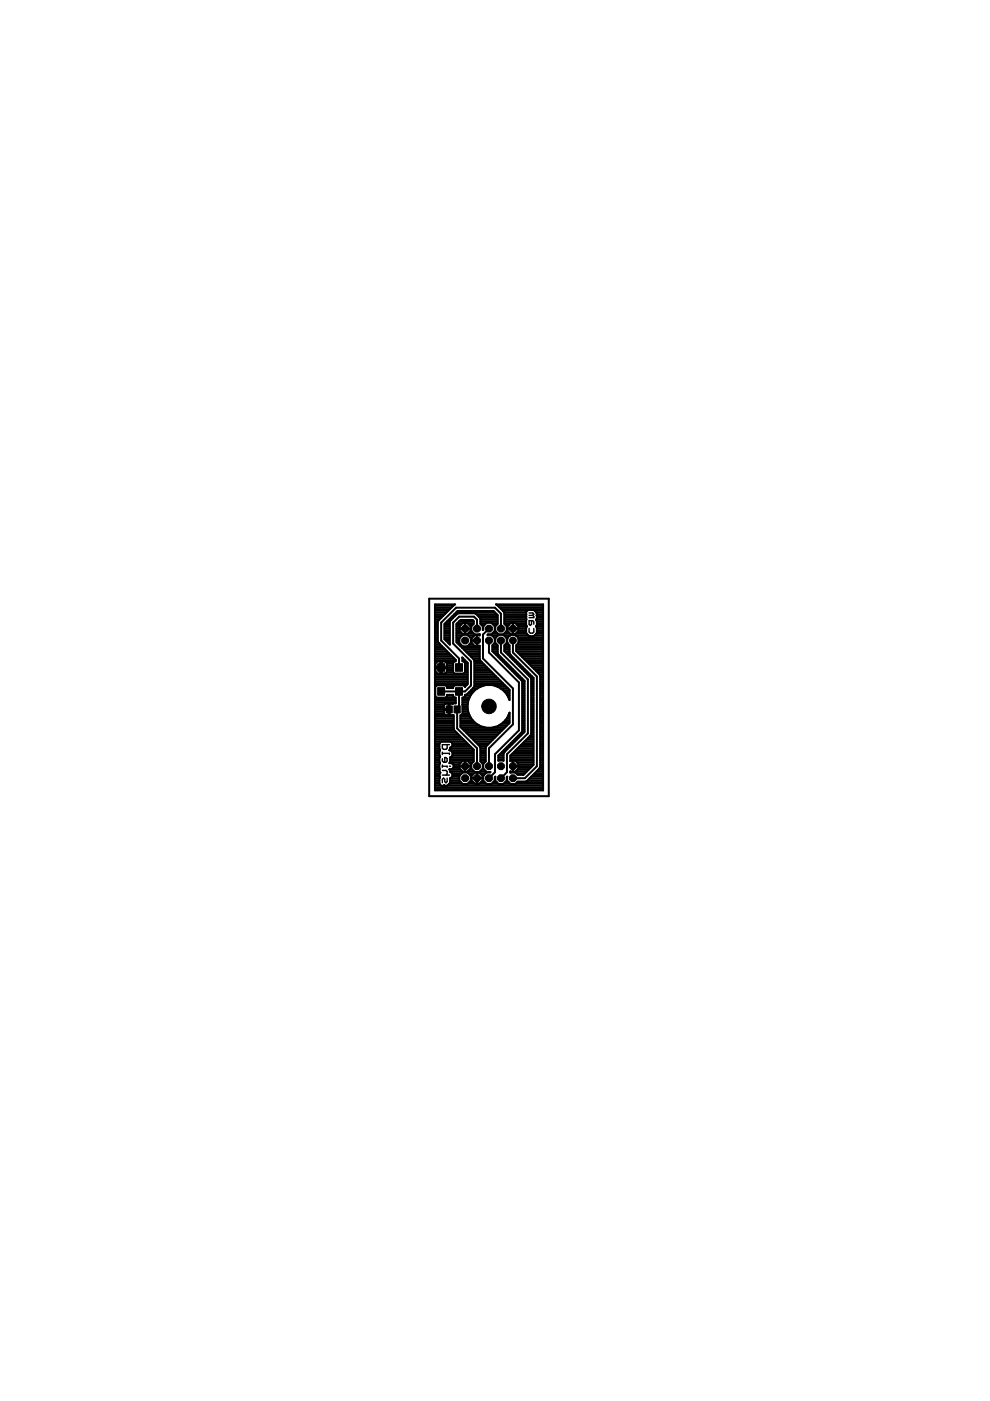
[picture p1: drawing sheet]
<svg xmlns="http://www.w3.org/2000/svg" width="210mm" height="297mm" viewBox="0 0 210 297" stroke-linecap="round" stroke-linejoin="round" font-family="sans-serif">
<g fill="none" stroke="#000" stroke-width=".3">
<path d="M112.2 133.2v.8l.2 .2h.5l.3-.2v-.8M112.2 130.5h.7M112.2 130h.7l.3 .2-.3 .3M112.7 131.6v.8l-.3 .2-.2-.2v-.8h.7l.3 .2v.6M112.9 130.5l.3 .5h-1M93.8 159.5v.5M93.8 159.7h1.5v.3M94.8 157.9v.7l-.2 .3h-.6l-.2-.3v-.7h1.5M93.8 160.9v.5l.2 .2h.6l.2-.2v-.5l-.2-.3h-.3v1M93.8 162.2v.5M93.8 162.5h1v.2M93.8 163.3h.8l.2 .3v.5l-.2 .2"/>
<path d="M93.8 164.3h1.5M94.8 165v.7l-.2 .3-.3-.3v-.5l-.3-.2-.2 .2v.8M95.3 162.5h.2"/>
</g>
<path d="M92.8 145.8h1.5v1.6h-1.5zM92.8 140.7h1.5v1.6h-1.5zM94.6 149.7h1.3v1.5h-1.3zM96.3 149.7h1.3v1.5h-1.3zM96.6 140.7h1.5v1.6h-1.5zM96.6 145.8h1.5v1.6h-1.5z" fill="#000" stroke="#000" stroke-width=".21"/>
<g fill="none" stroke="#000" stroke-width=".42">
<path d="M91 126.9h25.4v41.9h-25.4zM92.2 135.9h.6M92.2 137h1.5M92.2 133.2h.6M92.2 140h4.4M92.2 139.6h4.1M92.2 139.2h3.7M92.2 138.9h3.4M92.2 138.5h3M92.2 138.1h2.6M92.2 137.7h2.2M92.2 137.4h1.9"/>
<path d="M92.2 136.6h1.1M92.2 136.2h.8M92.2 135.5h.6M92.2 135.1h.6M92.2 134.7h.6M92.2 134.4h.6M92.2 134h.6M92.2 133.6h.6M92.2 132.9h.6M92.2 132.5h.6M92.2 132.1h.6M92.2 131.7h.7"/>
<path d="M92.2 131.4h1M92.2 131h1.3M92.2 130.6h1.7M92.2 130.3h2.1M92.2 129.9h2.5M92.2 129.5h2.8M92.2 129.1h3.2M92.2 128.8h3.6M92.2 128.4h4M93.1 136.4h.1M94.2 133.2h1.2M94.2 135.5h1.2"/>
<path d="M94.2 135.1h1.2M94.2 134.7h1.2M94.2 134.4h1.2M94.2 134h1.2M94.2 133.6h1.2M94.2 132.9h1.2M94.2 132.5h1.2M94.4 132.1h1M94.6 135.9h.8M94.8 131.7h.6M95 136.2h.4M95.2 131.4h.5"/>
<path d="M95.3 136.6h.1M95.4 136.6l-1.2-1.1v-3.2l2.8-2.8h7.6l.9 .9v1.9l-.5 .5v1l.7 .7h1l.7-.7v-1l-.5-.5v-2.3l-1.7-1.9h9.9v39.5h-22.9v-39.5h4.3l-3.6 3.5-.1 4.4 3.8 3.9v.3h-.2l-.3 .3v2l.3 .3h1.9l.3-.3v-2l-.3-.3h-.3v-.8l1.2 1.1v4.5l-.6 .6M95.5 131h.6M95.9 130.6h.5M96.3 130.3h.5M96.7 129.9h8.3M96.8 135.9h.6M96.8 133.2h3.1M96.8 135.5h.6M96.8 135.1h.8M96.8 134.7h1.2M96.8 134.4h1.2"/>
<path d="M96.8 134h.9M96.8 133.6h.6M96.8 132.9h.6M96.8 132.5h.9M96.9 136.2h.5M97 132.1h1.1M97.2 136.6h.5M97.3 131.7h3.1M97.4 133.2v-.4l.7-.7h.5v2.4h-.5l-.7-.7v-.5h2.4v.5l-.7 .7h-.5v-2.4h.5l.7 .7v.4M97.6 137h.5M98 137.4h3.7M98 140h.6"/>
<path d="M98 139.6h.2M98.4 137.7h3.3M98.6 134.4h.1M98.6 134h.1M98.6 133.6h.1M98.6 132.9h.1M98.6 132.5h.1M98.6 132.1h.1M98.7 138.1h3M99.1 138.5h2.6M99.1 132.1h1.3M99.1 137h2.6"/>
<path d="M99.2 134.4h1.3M99.3 134.7h1.3M99.5 138.9h2.2M99.5 132.5h.7M99.5 136.6h.8M99.5 134h.6M99.6 135.1h.6M99.8 133.6h.1M99.8 132.9h.1M99.8 135.9l1.4-.1v1.2M99.8 136.2h.2M99.8 135.5h.2"/>
<path d="M99.9 139.2h1.8M100 135.8v.5l.7 .7M100.2 139.6h1.5M100.5 140h1.3M101 130.3h4.4M101.1 137v-2.4h-.4l-.7 .7v.5h1.2v-1.2l.5 .1v-.2h-1.1l-.7-.7v-1l.5-.5v-.6l-.2-.3h-2.6l-.8 .9v3.8l3.7 3.7 .1 5.7-1.6 1.7-.4 .1v.3l-.3 .3h-.3l.1 3.5-.5 .3v2.4l4.1 4.1 .2 3.2 .5 .5v1.1l-.8 .7h-1l-.7-.7v-1.1l.5-.5v-2.5l-4.1-4.1-.1-.2M101.1 136.6h.1M101.1 136.2h.1M101.1 135.5h.1M101.1 135.1h.1M101.1 134.7h.1M101.1 133.3v-1.9l-.6-.7h-3.2l-1.2 1.3v4.4l3.8 3.9v5l-1.3 1.3h-5.1"/>
<path d="M101.4 130.6h4.1M101.6 137l.1-.1 .1 3.1 6.2 6.3v2.1l-.5-1.1M101.7 131l-1.1-1-3.7 .1-1.5 1.8v4.7M101.7 131l.2 1.3 .5 .5v.8l.1-.8 .7-.7h1l.7 .7v1l-.7 .7-.8 .1h.8l.7 .7v1l-.5 .5v1.2l6.3 6.5v10.5l-.1 .3-4.9 4.9v1.1h1.1v-1.5M101.7 131h3.8M101.9 132.1h1.2M101.9 131.7h3.6M101.9 131.4h3.6M102.1 132.5h.6M102.4 133.2h.1M102.4 132.9h.1M103.7 133.3l-1.3 1.2v5.1l6.4 6.4v7.6l-5.1 5v3.9"/>
<path d="M103.7 135.8v2.5l6.3 6.4v10.2l-5.1 5v3.8l-1.2 1.3M104.2 132.1h1.3M104.3 134.4h1.3M104.3 134.7h1.3M104.4 137h1.1M104.4 137.7h1.1M104.4 137.4h1.1M104.4 138.1h1.1M104.6 136.6h.7M104.6 132.5h.7M104.7 134h.5M104.7 135.1h.5"/>
<path d="M104.8 138.5h.7M104.9 135.9h.1M104.9 133.2h.1M104.9 136.2h.1M104.9 135.5h.1M104.9 133.6h.1M104.9 132.9h.1M105.2 138.9h.5M105.5 128.4h9.6M105.5 138.5v-1.7l-.5-.5v-1l.7-.7h1l.7 .7v1l-.5 .5v1.2l5.7 5.9v11.7l-.1 .3-4.3 4.3 .1 1.1M105.5 138.5l5.7 5.9v10.8l-4.4 4.6M105.6 139.2h.5"/>
<path d="M105.9 128.8h9.2M105.9 139.6h.6M106.2 135.8v2.5l5.7 5.8v11.4l-4.4 4.4v3.8l-1.3 1.3M106.2 133.3v-3.2l-1.3-1.3h-8.2l-3.2 3.2v3.8l3.8 3.8v1.9M106.3 129.1h8.8M106.3 140h.5M106.6 129.5h5.1M106.8 134.4h1.4M106.9 134.7h1.2M106.9 129.9h4.6M106.9 137h1.1M106.9 137.7h1.1"/>
<path d="M106.9 137.4h1.1M106.9 132.1h1.3M106.9 131.7h4.6M106.9 131.4h4.7M106.9 131h4.6M106.9 130.6h4.6M106.9 130.3h4.7M107 138.1h1M107.1 136.6h.7M107.2 132.5h.7M107.2 134h.6M107.3 135.1h.4"/>
<path d="M107.4 138.5h.6M107.4 135.9h.1M107.4 133.2h4.1M107.4 136.2h.2M107.4 135.5h.2M107.4 133.6h.2M107.4 132.9h.2M107.6 133.3h2.3v.5l-.7 .7h-.9l-.7-.7zM107.6 133.2v-.4l.7-.7h.9l.7 .7v.4M107.7 135.1a1.21 1.21 0 0 0 .3 1.7v1.7M107.7 135.1a1.25 1.25 0 0 1 2.1 0M107.7 138.9h.6"/>
<path d="M108 138.5l5.1 5.2M108.1 139.2h.5M108.5 139.6h.5M108.7 132.1v2.4M108.7 134.4h.1M108.7 134h.1M108.7 133.6h.1M108.7 132.9h.1M108.7 132.5h.1M108.7 132.1h.1M108.8 135.8v2.5l5 5.1v19.1l-2.5 2.5h-2.5M108.8 132.1v2.4"/>
<path d="M108.9 140h.5M109.3 132.1h2.2M109.3 134.4h2.4M109.3 134.7h2.7M109.5 137h5.6M109.5 137.7h5.6M109.5 137.4h5.6M109.5 138.1h5.6M109.6 132.5h1.9M109.7 136.6h5.4M109.7 134h1.8M109.8 135.1h5.3"/>
<path d="M109.8 135.1a1.24 1.24 0 0 1-.3 1.7v1.2l5 5.3-.1 19.6M109.9 138.5h5.2M109.9 136.2h5.2M109.9 133.6h1.6M109.9 132.9h1.7M109.9 135.5h5.2M110 135.9h5.1M110.3 138.9h4.8M110.6 139.2h4.5M111 139.6h4.1M111.4 140h3.7M111.5 130.6l.1 2.3"/>
<path d="M111.6 130.2l-.1 .4M111.6 132.9v1.4M111.6 134.3l.7 .6 1-.1 .4-.5M113.3 134.7h1.8M113.4 129.5h1.7M113.7 131.4h1.4M113.7 129.9l.1 1.2-.1 .3 .1 .3M113.7 132.9v1.4M113.7 129.9l-.6-.6h-1a.63 .63 0 0 0-.5 .9M113.7 134.4h1.4M113.7 132.9h1.4M113.7 129.9h1.4"/>
<path d="M113.8 131.7l-.1 1.2M113.8 133.2h1.3M113.8 134h1.3M113.8 133.6h1.3M113.8 132.5h1.3M113.8 132.1h1.3M113.8 131.7h1.3M113.8 131h1.3M113.8 130.6h1.3M113.8 130.3h1.3M92.2 151.6h2.2M92.2 146.3h.1"/>
<path d="M92.2 145.6h.1M92.2 145.2h6.8M92.2 156.1h5.4M92.2 157.2h6.5M92.2 159.1h1.1M92.2 159.8h1M92.2 159.4h1M92.2 158.7h1M92.2 158.3h1M92.2 157.9h1M92.2 157.6h1M92.2 156.8h6.1"/>
<path d="M92.2 156.4h5.7M92.2 155.7h5M92.2 155.3h4.6M92.2 155h4.2M92.2 154.6h4M92.2 154.2h4M92.2 153.8h4M92.2 153.5h4M92.2 153.1h4M92.2 152.7h4M92.2 152.3h4M92.2 152h4"/>
<path d="M92.2 151.2h1.9M92.2 150.8h1.9M92.2 150.5h2.9M92.2 150.1h1.9M92.2 149.7h1.9M92.2 149.4h2M92.2 149h4.4M92.2 148.6h4.4M92.2 148.2h4.4M92.2 147.8h.3M92.2 147.5h.1M92.2 147.1h.1"/>
<path d="M92.2 146.7h.1M92.2 146h.1M92.2 144.8h7M92.2 144.5h7M92.2 144.1h7M92.2 143.7h7M92.2 143.4h7M92.2 143h7M92.2 142.6h.2M92.2 142.2h.1M92.2 141.9h.1M92.2 141.5h1.2"/>
<path d="M92.2 141.1h.1M92.2 140.7h.1M92.2 140.4h.3M92.3 145.6v2l.3 .3h1.9l.3-.3v-.3h1.3v.3l.3 .3h.2v1.2l-1.3 .1v1.1h-1.2v-.8l.3-.3h.7v2.4M92.3 145.6l.3-.3h1.9l.3 .3M92.5 140.4l.9-.1v2.5l-.8-.1-.2-.1-.1-.9h2.4v.8l-.2 .2-.8 .1v-2.5l.9 .1M92.5 140.4l-.2 .3v.7h2.4v-.7l-.1-.3M93.3 159l-.1 .3v.8l.1 .3-.1 .3 .1 1.1-.1 .3M93.4 142.6h.3M93.4 142.2h.3M93.4 141.9h.3M93.4 141.1h.3"/>
<path d="M93.4 140.7h.3M93.4 140.4h.3M93.7 157.2l-.5 .6v.9l.1 .3M93.7 141.5h2.4M94.1 151.2v-.7h1.2v1.1M94.1 151.2l.3 .4M94.4 151.6l1.8 .1v2.9M94.6 147.8h1.7M94.6 140.4h1.6M94.6 142.6h1.6M94.7 142.2h1.4M94.7 141.9h1.4"/>
<path d="M94.7 141.1h1.4M94.7 140.7h1.4M94.8 145.6v.3h1.3v-.3M94.8 145.6h1.3M94.8 147.5h1.3M95.1 151.2h.2M95.1 150.8h.2M95.1 150.1h.2M95.1 149.7h.2M95.1 149.4h.2M95.4 157.2a.66 .66 0 0 1 .6 .7 .66 .66 0 0 1-.6 .6l-.1 .6h5.1M95.4 159.1l.3 .1a.89 .89 0 0 1 0 1.3l-.3 .1"/>
<path d="M95.4 158.7h4.8M95.8 158.3h4M95.9 157.6h3.2M95.9 159.4h4.5M95.9 159.8h4.5M95.9 157.9h3.5M96.1 145.6l.3-.3h1.9l.3 .3M97.3 146.6v3.4l-.4 .4v4l4.2 4.2v3.9M97.6 153.8h4M97.6 153.5h3.4M97.6 153.1h3M97.6 152.7h2.6"/>
<path d="M97.6 152.3h2.3M97.6 152h2.1M97.7 154.2h5M97.9 151.6h1.6M98 149.4h.1M98 149.4h1.2M98 149h1.2M98 148.6h1.3M98 148.2h1.4M98.1 151.2h1.3M98.1 150.8h1.2M98.1 150.5h1.1"/>
<path d="M98.1 150.1h1.1M98.1 149.7h1M98.1 154.6h8.6M98.4 147.8h1.2M98.4 155h8M98.4 140.4h.6M98.5 142.6h.7M98.6 145.6h.1M98.6 147.5h1.2M98.6 142.2h.6M98.6 141.9h.6M98.6 141.5h.6"/>
<path d="M98.6 141.1h.6M98.6 140.7h.6M98.8 155.3h7.2M99.1 147.1h.9M99.2 155.7h6.4M99.5 146.7h.8M99.6 156.1h5.6M99.8 147.3h.1M99.8 147.3a4.6 4.6 0 0 0 .9 5.9M99.9 156.4h5M100.2 146h1M100.3 156.8h4.2"/>
<path d="M100.5 145.6h1.3M100.6 145.2h6.4M100.6 144.8h6M100.6 144.5h5.7M100.6 144.1h5.3M100.6 143.7h4.9M100.6 143.4h4.5M100.6 143h4.2M100.6 142.6h3.8M100.6 142.2h3.4M100.6 141.9h3M100.6 141.5h2.7"/>
<path d="M100.6 141.1h2.3M100.6 140.7h1.9M100.6 140.4h1.6M100.7 146.3h.1M100.7 146.3l-.9 1M100.7 153.2h.1M100.7 153.2l1.1 .7M100.7 157.2h3.4M100.7 146.3h-.8M101.1 157.6h2.7M101.5 157.9h1.9M101.8 158.3h1.2"/>
<path d="M101.8 153.9h.1M101.8 153.9l1.2 .4h1.3l1.3-.4M101.9 159.1h1.1M101.9 159.8h1.1M101.9 159.4h1.1M101.9 158.7h1.1M103 145.2l-1.2 .4-1.1 .7M104.3 145.2l1.3 .4 1.1 .7M104.6 154.2h2.5M105.5 145.6h1.9M105.6 153.9h.1M105.7 153.8h1.8"/>
<path d="M106 159.8h.8M106.1 146h1.7M106.3 153.5h1.6M106.4 159.4h.6M106.7 146.3l.8 1M106.7 146.3h1.3M106.7 153.2h.1M106.7 153.2l-1.1 .7M106.7 140.4h.5M106.8 153.1h1.2M106.8 159.1h.5M107 146.7h1"/>
<path d="M107.1 140.7h.5M107.1 159.3h.1M107.1 152.7h.9M107.2 158.7h.5M107.3 147.1h.7M107.4 152.3h.6M107.4 141.1h.6M107.5 152.2l.5-1.1v2.2l-4.9 4.9-.1 .3v2.9l-.5 .5v1.1l.7 .7h.8l-.8 .1-.7 .7v1l.7 .7h1l.7-.7 .1-.8M107.5 147.3h.1M107.5 152.2v.1M107.5 152.2l-.8 1M107.5 158.3h.6"/>
<path d="M107.6 147.5h.4M107.7 152h.3M107.8 147.8h.2M107.8 151.6h.2M107.8 141.5h.5M107.9 157.9h.6M107.9 148.2h.1M108 151.2h.1M108.2 141.9h.5M108.3 157.6h.5M108.6 142.2h.5M108.6 159.8h4.5"/>
<path d="M108.7 157.2h.5M108.9 142.6h.6M109 159.4h4.1M109.1 156.8h.5M109.2 140.4h.5M109.3 143h.5M109.3 159.1h3.8M109.4 156.4h.5M109.6 140.7h.5M109.7 143.4h.5M109.7 158.7h3.4M109.8 156.1h.5"/>
<path d="M110 141.1h.5M110.1 143.7h.5M110.1 158.3h3M110.2 155.7h.5M110.3 141.5h.6M110.4 144.1h.6M110.5 157.9h2.6M110.5 155.3h.6M110.7 144.5h.5M110.7 151.6h.5M110.7 146.3h.5M110.7 145.6h.5"/>
<path d="M110.7 145.2h.5M110.7 155h.5M110.7 154.6h.5M110.7 154.2h.5M110.7 153.8h.5M110.7 153.5h.5M110.7 153.1h.5M110.7 152.7h.5M110.7 152.3h.5M110.7 152h.5M110.7 151.2h.5M110.7 150.8h.5"/>
<path d="M110.7 150.5h.5M110.7 150.1h.5M110.7 149.7h.5M110.7 149.4h.5M110.7 149h.5M110.7 148.6h.5M110.7 148.2h.5M110.7 147.8h.5M110.7 147.5h.5M110.7 147.1h.5M110.7 146.7h.5M110.7 146h.5"/>
<path d="M110.7 144.8h.5M110.7 141.9h.6M110.8 157.6h2.3M111.1 142.2h.5M111.2 157.2h1.9M111.5 142.6h.5M111.6 156.8h1.5M111.8 140.4h3.3M111.8 143h.6M112 156.4h1.1M112.1 140.7h3M112.2 143.4h.6"/>
<path d="M112.3 156.1h.8M112.5 141.1h2.6M112.6 143.7h.5M112.6 155.7h.5M112.6 151.6h.5M112.6 146.3h.5M112.6 145.6h.5M112.6 145.2h.5M112.6 155.3h.5M112.6 155h.5M112.6 154.6h.5M112.6 154.2h.5"/>
<path d="M112.6 153.8h.5M112.6 153.5h.5M112.6 153.1h.5M112.6 152.7h.5M112.6 152.3h.5M112.6 152h.5M112.6 151.2h.5M112.6 150.8h.5M112.6 150.5h.5M112.6 150.1h.5M112.6 149.7h.5M112.6 149.4h.5"/>
<path d="M112.6 149h.5M112.6 148.6h.5M112.6 148.2h.5M112.6 147.8h.5M112.6 147.5h.5M112.6 147.1h.5M112.6 146.7h.5M112.6 146h.5M112.6 144.8h.5M112.6 144.5h.5M112.6 144.1h.5M112.9 141.5h2.2"/>
<path d="M113.1 143.7v18.5l-2.1 2.1h-1.2l-.5-.5h-1.1v-.2M113.3 141.9h1.8M113.6 142.2h1.5M114 142.6h1.1M114.4 143h.7M114.5 151.6h.6M114.5 146.3h.6M114.5 145.6h.6M114.5 145.2h.6M114.5 156.1h.6M114.5 157.2h.6M114.5 159.1h.6"/>
<path d="M114.5 159.8h.6M114.5 159.4h.6M114.5 158.7h.6M114.5 158.3h.6M114.5 157.9h.6M114.5 157.6h.6M114.5 156.8h.6M114.5 156.4h.6M114.5 155.7h.6M114.5 155.3h.6M114.5 155h.6M114.5 154.6h.6"/>
<path d="M114.5 154.2h.6M114.5 153.8h.6M114.5 153.5h.6M114.5 153.1h.6M114.5 152.7h.6M114.5 152.3h.6M114.5 152h.6M114.5 151.2h.6M114.5 150.8h.6M114.5 150.5h.6M114.5 150.1h.6M114.5 149.7h.6"/>
<path d="M114.5 149.4h.6M114.5 149h.6M114.5 148.6h.6M114.5 148.2h.6M114.5 147.8h.6M114.5 147.5h.6M114.5 147.1h.6M114.5 146.7h.6M114.5 146h.6M114.5 144.8h.6M114.5 144.5h.6M114.5 144.1h.6"/>
<path d="M114.5 143.7h.6M114.5 143.4h.6M92.2 164.3h1M92.2 162.4h1M92.2 161.3h1M92.2 166.2h1M92.2 166.6h1.3M92.2 167.3h22.9M92.2 166.9h22.9M92.2 165.8h1M92.2 165.4h1M92.2 165.1h1"/>
<path d="M92.2 164.7h1M92.2 163.9h1.1M92.2 163.6h1M92.2 163.2h1M92.2 162.8h1M92.2 162.1h1M92.2 161.7h1M92.2 161h1M92.2 160.6h1M92.2 160.2h1M93.2 162.1v.7M93.2 163.2l.2 .6a.63 .63 0 0 0-.1 .9"/>
<path d="M93.2 162.8v.4M93.3 164.7l-.1 1.4a.66 .66 0 0 0 1 .4M94.1 166.6h.2M94.2 166.5h.1M94.8 166.6h20.3M95.2 166.2h2.9M95.3 163.2h2.4M95.4 161.7h2.3M95.4 160.6v.9l-.1 .3h.4l.4 .3M95.4 160.6h.1M95.4 161.3h5M95.4 165.8h2.3"/>
<path d="M95.4 165.4h2M95.4 165.1h2M95.4 163.6h2.7M95.4 161h5M95.5 160.6h4.9M95.8 163.9h2.1M95.8 164v.7M95.8 164.7l-.4 .3v.8a.88 .88 0 0 1-1.2 .7M95.8 164.7h1.6M95.9 160.2h4.5M95.9 164.3h1.7M96.1 162.1h1.3"/>
<path d="M96.1 162.1v.7M96.1 162.8l-.4 .3h-.4l.1 .1a.6 .6 0 0 0 .4 .8M96.1 162.8h1.3M96.2 162.4h3.7M97.4 162.5h2.4M98.1 161.3l-.7 .7v.9l.7 .7h.5v-2.3M98.6 163.6h.1M98.6 163.2h.1M98.6 162.8h.1M98.6 162.1h.1M98.6 161.7h.1M98.6 161.3v2.3h.5l.7-.7v-.9l-.7-.7"/>
<path d="M99.1 166.2h4M99.1 163.6h1.4M99.3 163.9h1.2M99.5 161.7h.7M99.5 165.8h.8M99.5 163.2h.7M99.7 164.3h.5M99.8 162.8h.1M99.8 162.1h.1M99.8 165.4h.2M99.8 165.1h.2M99.8 164.7h.2"/>
<path d="M100 165h2.3M100.7 166.2l-.7-.7v-1l.7-.7h.4v2.4M101.1 164.3h.1M101.1 165.8h.1M101.1 165.4h.1M101.1 165.1h.1M101.1 164.7h.1M101.1 163.9h.1M101.2 166.2v-2.4h.4l.7 .7v1l-.7 .7M101.7 163.9h1.3M101.8 163.6h1.3M101.9 161.3h1.1"/>
<path d="M101.9 161h1.1M101.9 160.6h1.1M101.9 160.2h1.1M102 165.8h.8M102.1 164.3h.5M102.1 161.7h.6M102.1 163.2h.6M102.3 165.4h.2M102.3 165.1h.2M102.3 164.7h.2M102.4 162.4h.1M102.4 162.8h.1"/>
<path d="M102.4 162.1h.1M104.2 166.2h1.5M104.6 165.8h.7M104.9 165.4h.1M104.9 165.1h.1M105 164.7h.1M105 164.7v.8l.7 .7h1l.7-.7 .1-.8M105.7 161h1.1M105.7 160.6h1.1M105.7 160.2h1.1M106.7 166.2h1.5M107.1 165.8h.7"/>
<path d="M107.4 165.4h.1M107.4 165.1h.1M107.5 164.7h.1M108.2 161.3h4.9M108.2 163.6h.1M108.2 161h4.9M108.2 160.6h4.9M108.2 160.2h4.9M108.7 161.3v2.3M108.7 162.5h1.2M108.7 162.4h4.1M108.7 163.6h.1"/>
<path d="M108.7 163.2h.1M108.7 162.8h.1M108.7 162.1h.1M108.7 161.7h.1M108.8 161.3v2.3M109.2 161.3l.7 .7v.9l-.7 .7h-1M109.3 166.2h5.8M109.3 163.6h2.4M109.4 163.9h1.9M109.6 161.7h3.5M109.7 165.8h5.4M109.7 163.2h2.4"/>
<path d="M109.9 162.8h2.6M109.9 162.1h3.2M111.9 165.4h3.2M112.2 165.1h2.9M112.6 164.7h2.5M113 164.3h2.1M113.3 163.9h1.8M113.7 163.6h1.4M114.1 163.2h1M114.4 162.9l-2.7 2.7-.3 .1h-1.6l-.5 .5h-1.1l-.7-.7v-.8M114.4 162.8h.7M114.5 162.4h.6"/>
<path d="M114.5 161.3h.6M114.5 162.1h.6M114.5 161.7h.6M114.5 161h.6M114.5 160.6h.6M114.5 160.2h.6"/>
<circle cx="98.6" cy="135.8" r="1.31"/>
<circle cx="98.6" cy="165" r="1.31"/>
</g>
<circle cx="108.8" cy="135.8" r=".72" fill="#000" stroke="#000" stroke-width=".21"/>
<circle cx="108.8" cy="135.8" r=".47" fill="#fff" stroke="#000" stroke-width=".21"/>
<circle cx="108.8" cy="133.3" r=".78" fill="#000" stroke="#000" stroke-width=".21"/>
<circle cx="108.8" cy="133.3" r=".47" fill="#fff" stroke="#000" stroke-width=".21"/>
<circle cx="106.2" cy="135.8" r=".78" fill="#000" stroke="#000" stroke-width=".21"/>
<circle cx="106.2" cy="135.8" r=".47" fill="#fff" stroke="#000" stroke-width=".21"/>
<circle cx="106.2" cy="133.3" r=".78" fill="#000" stroke="#000" stroke-width=".21"/>
<circle cx="106.2" cy="133.3" r=".47" fill="#fff" stroke="#000" stroke-width=".21"/>
<circle cx="103.7" cy="135.8" r=".78" fill="#000" stroke="#000" stroke-width=".21"/>
<circle cx="103.7" cy="135.8" r=".47" fill="#fff" stroke="#000" stroke-width=".21"/>
<circle cx="103.7" cy="133.3" r=".78" fill="#000" stroke="#000" stroke-width=".21"/>
<circle cx="103.7" cy="133.3" r=".47" fill="#fff" stroke="#000" stroke-width=".21"/>
<circle cx="101.1" cy="135.8" r=".78" fill="#000" stroke="#000" stroke-width=".21"/>
<circle cx="101.1" cy="135.8" r=".47" fill="#fff" stroke="#000" stroke-width=".21"/>
<circle cx="101.1" cy="133.3" r=".78" fill="#000" stroke="#000" stroke-width=".21"/>
<circle cx="101.1" cy="133.3" r=".47" fill="#fff" stroke="#000" stroke-width=".21"/>
<circle cx="98.6" cy="135.8" r=".78" fill="#000" stroke="#000" stroke-width=".21"/>
<circle cx="98.6" cy="135.8" r=".47" fill="#fff" stroke="#000" stroke-width=".21"/>
<circle cx="98.6" cy="133.3" r=".78" fill="#000" stroke="#000" stroke-width=".21"/>
<circle cx="98.6" cy="133.3" r=".47" fill="#fff" stroke="#000" stroke-width=".21"/>
<circle cx="108.8" cy="162.5" r=".78" fill="#000" stroke="#000" stroke-width=".21"/>
<circle cx="108.8" cy="162.5" r=".47" fill="#fff" stroke="#000" stroke-width=".21"/>
<circle cx="108.8" cy="165" r=".78" fill="#000" stroke="#000" stroke-width=".21"/>
<circle cx="108.8" cy="165" r=".47" fill="#fff" stroke="#000" stroke-width=".21"/>
<circle cx="106.2" cy="162.5" r=".78" fill="#000" stroke="#000" stroke-width=".21"/>
<circle cx="106.2" cy="162.5" r=".47" fill="#fff" stroke="#000" stroke-width=".21"/>
<circle cx="106.2" cy="165" r=".78" fill="#000" stroke="#000" stroke-width=".21"/>
<circle cx="106.2" cy="165" r=".47" fill="#fff" stroke="#000" stroke-width=".21"/>
<circle cx="103.7" cy="162.5" r=".78" fill="#000" stroke="#000" stroke-width=".21"/>
<circle cx="103.7" cy="162.5" r=".47" fill="#fff" stroke="#000" stroke-width=".21"/>
<circle cx="103.7" cy="165" r=".78" fill="#000" stroke="#000" stroke-width=".21"/>
<circle cx="103.7" cy="165" r=".47" fill="#fff" stroke="#000" stroke-width=".21"/>
<circle cx="101.1" cy="162.5" r=".78" fill="#000" stroke="#000" stroke-width=".21"/>
<circle cx="101.1" cy="162.5" r=".47" fill="#fff" stroke="#000" stroke-width=".21"/>
<circle cx="101.1" cy="165" r=".78" fill="#000" stroke="#000" stroke-width=".21"/>
<circle cx="101.1" cy="165" r=".47" fill="#fff" stroke="#000" stroke-width=".21"/>
<circle cx="98.6" cy="162.5" r=".78" fill="#000" stroke="#000" stroke-width=".21"/>
<circle cx="98.6" cy="162.5" r=".47" fill="#fff" stroke="#000" stroke-width=".21"/>
<circle cx="98.6" cy="165" r=".78" fill="#000" stroke="#000" stroke-width=".21"/>
<circle cx="98.6" cy="165" r=".47" fill="#fff" stroke="#000" stroke-width=".21"/>
<g fill="#000" stroke="#000" stroke-width=".21">
<path d="M98.1 135.6a.51 .51 0 0 1 .9-.2 .51 .51 0 0 1-.2 .8 .51 .51 0 0 1-.7-.4l.5-.1 .1 .1-.1 .2-.5-.2z" fill-rule="evenodd"/>
<path d="M98.1 133a.51 .51 0 0 1 .9-.1 .51 .51 0 0 1-.2 .8 .51 .51 0 0 1-.7-.4h.3l.2-.2 .1 .2-.1 .1-.5-.1z" fill-rule="evenodd"/>
<path d="M100.7 135.6a.51 .51 0 0 1 .8-.1 .51 .51 0 0 1-.2 .8 .51 .51 0 0 1-.7-.5l.5-.1 .2 .1-.2 .2-.5-.2z" fill-rule="evenodd"/>
<path d="M100.7 133a.51 .51 0 0 1 .8-.1 .51 .51 0 0 1-.2 .9 .51 .51 0 0 1-.7-.5h.4l.1-.2 .2 .2-.2 .1-.5-.1z" fill-rule="evenodd"/>
<path d="M103.2 135.6a.5 .5 0 0 1 .9-.1 .5 .5 0 0 1-.3 .8 .5 .5 0 0 1-.6-.5l.5-.1 .1 .1-.1 .2-.5-.2z" fill-rule="evenodd"/>
<path d="M103.2 133a.5 .5 0 0 1 .9-.1 .5 .5 0 0 1-.2 .8 .5 .5 0 0 1-.7-.4h.3l.2-.2 .1 .2-.1 .1-.5-.1z" fill-rule="evenodd"/>
<path d="M105.9 135.4a.5 .5 0 0 1 .8 .2 .5 .5 0 0 1-.4 .7 .5 .5 0 0 1-.6-.5l.5-.1 .2 .1-.2 .2-.5-.2z" fill-rule="evenodd"/>
<path d="M105.9 132.9a.5 .5 0 0 1 .8 .2 .5 .5 0 0 1-.4 .7 .5 .5 0 0 1-.6-.5h.4l.1-.2 .2 .2-.2 .1-.5-.1z" fill-rule="evenodd"/>
<path d="M108.5 135.4a.5 .5 0 0 1 .7 .2 .5 .5 0 0 1-.4 .7 .5 .5 0 0 1-.6-.5l.5-.1 .2 .1-.2 .2-.5-.2z" fill-rule="evenodd"/>
<path d="M108.5 132.9a.5 .5 0 0 1 .7 .2 .5 .5 0 0 1-.3 .7 .5 .5 0 0 1-.7-.5h.4l.1-.2 .2 .2-.2 .1-.5-.1z" fill-rule="evenodd"/>
<path d="M102.8 148.5a1.55 1.55 0 0 1 2.3 .6 1.55 1.55 0 0 1-1.1 2.2 1.55 1.55 0 0 1-1.9-1.5h1.4l.2-.2 .1 .3-1.7-.1 .3-.9z" fill-rule="evenodd"/>
<path d="M98.1 162.2a.51 .51 0 0 1 .9-.1 .51 .51 0 0 1-.2 .8 .51 .51 0 0 1-.7-.4l.5-.2 .1 .2-.1 .1-.5-.1z" fill-rule="evenodd"/>
<path d="M98.3 164.6a.51 .51 0 0 1 .8 .2 .51 .51 0 0 1-.4 .7 .51 .51 0 0 1-.6-.5l.5-.2 .1 .3-.6-.1z" fill-rule="evenodd"/>
<path d="M100.7 162.2a.51 .51 0 0 1 .8-.1 .51 .51 0 0 1-.2 .9 .51 .51 0 0 1-.7-.5l.5-.2 .2 .2-.2 .1-.5-.1z" fill-rule="evenodd"/>
<path d="M100.9 164.6a.52 .52 0 0 1 .7 .2 .52 .52 0 0 1-.4 .7 .52 .52 0 0 1-.6-.5l.5-.2 .2 .3-.7-.1z" fill-rule="evenodd"/>
<path d="M103.2 162.2a.5 .5 0 0 1 .9-.1 .5 .5 0 0 1-.3 .8 .5 .5 0 0 1-.6-.4l.5-.2 .1 .2-.1 .1-.5-.1z" fill-rule="evenodd"/>
<path d="M103.4 164.6a.51 .51 0 0 1 .7 .2 .51 .51 0 0 1-.3 .7 .51 .51 0 0 1-.6-.5l.5-.2 .1 .1v.2l-.6-.1z" fill-rule="evenodd"/>
<path d="M105.9 162.1a.5 .5 0 0 1 .8 .2 .5 .5 0 0 1-.4 .7 .5 .5 0 0 1-.6-.5l.5-.2 .2 .2-.2 .1-.5-.1z" fill-rule="evenodd"/>
<path d="M105.9 164.6a.51 .51 0 0 1 .8 .2 .51 .51 0 0 1-.4 .7 .51 .51 0 0 1-.6-.5l.5-.2 .2 .2-.2 .1-.5-.1z" fill-rule="evenodd"/>
<path d="M108.5 162.1a.5 .5 0 0 1 .7 .2 .5 .5 0 0 1-.4 .7 .5 .5 0 0 1-.6-.5l.5-.2 .2 .2-.2 .1-.5-.1z" fill-rule="evenodd"/>
<path d="M108.5 164.6a.51 .51 0 0 1 .7 .2 .51 .51 0 0 1-.3 .7 .51 .51 0 0 1-.7-.5l.5-.2 .2 .2-.2 .1-.5-.1z" fill-rule="evenodd"/>
</g>
</svg>
